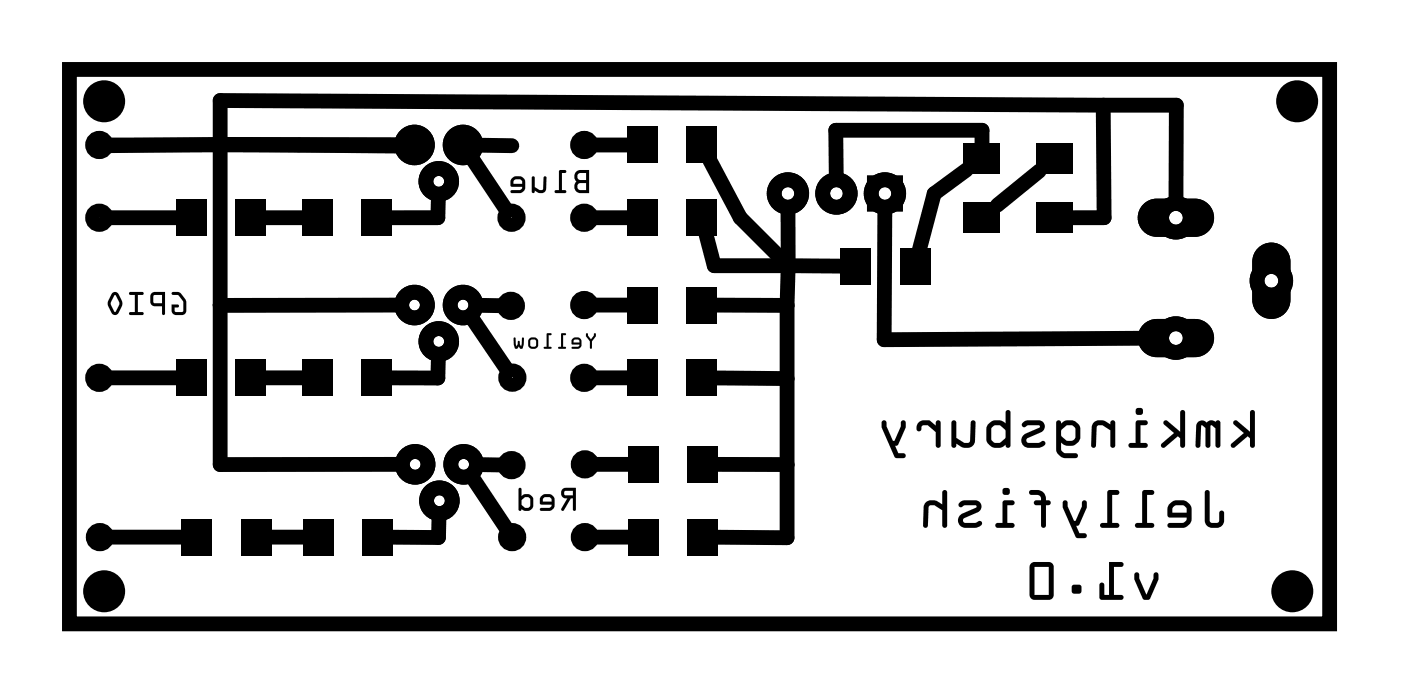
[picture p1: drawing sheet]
<svg xmlns="http://www.w3.org/2000/svg" width="73mm" height="36mm" viewBox="0 0 73 36" stroke-linecap="round" stroke-linejoin="round" font-family="sans-serif">
<!-- layer: Layer 1 -->
<g fill="none" stroke="#000" stroke-width=".78" stroke-linecap="butt">
<path d="M3.6 3.6h66v29.1h-66z"/>
<circle cx="5.2" cy="19.8" r=".35"/>
<circle cx="5.2" cy="7.6" r=".35"/>
<circle cx="5.2" cy="11.4" r=".35"/>
<circle cx="21.7" cy="16" r=".67"/>
<circle cx="21.7" cy="7.6" r=".67"/>
<circle cx="23" cy="17.9" r=".67"/>
<circle cx="23" cy="9.5" r=".67"/>
<circle cx="24.3" cy="7.6" r=".67"/>
<circle cx="24.3" cy="16" r=".67"/>
<circle cx="26.8" cy="16" r=".35"/>
<circle cx="26.8" cy="11.4" r=".35"/>
<circle cx="26.8" cy="19.8" r=".35"/>
<circle cx="30.6" cy="7.6" r=".35"/>
<circle cx="30.6" cy="11.4" r=".35"/>
<circle cx="30.6" cy="16" r=".35"/>
<circle cx="30.6" cy="19.8" r=".35"/>
<circle cx="41.3" cy="10.1" r=".72"/>
<circle cx="43.8" cy="10.1" r=".72"/>
<circle cx="46.3" cy="10.1" r=".72"/>
<circle cx="61.6" cy="17.7" r=".75"/>
<circle cx="61.6" cy="11.4" r=".75"/>
<circle cx="66.6" cy="14.7" r=".75"/>
<circle cx="5.2" cy="28.1" r=".35"/>
<circle cx="21.7" cy="24.3" r=".67"/>
<circle cx="23" cy="26.2" r=".67"/>
<circle cx="24.3" cy="24.3" r=".67"/>
<circle cx="26.8" cy="24.4" r=".35"/>
<circle cx="26.8" cy="28.1" r=".35"/>
<circle cx="30.6" cy="24.3" r=".35"/>
<circle cx="30.6" cy="28.1" r=".35"/>
</g>
<g fill="#000">
<path d="M9.2 10.4h1.6v2h-1.6zM12.3 10.4h1.6v2h-1.6zM15.8 10.4h1.6v2h-1.6zM18.9 10.4h1.6v2h-1.6zM32.8 15h1.6v1.9h-1.6zM32.8 10.4h1.6v2h-1.6zM32.8 6.6h1.6v1.9h-1.6zM35.9 15h1.6v1.9h-1.6zM35.9 10.4h1.6v2h-1.6zM35.9 6.6h1.6v1.9h-1.6zM44 13h1.6v1.9h-1.6zM47.1 13h1.6v1.9h-1.6z"/>
<path d="M50.5 10.6h1.9v1.6h-1.9zM50.5 7.5h1.9v1.6h-1.9zM54.3 10.6h1.9v1.6h-1.9zM54.3 7.5h1.9v1.6h-1.9zM9.2 18.8h1.6v1.9h-1.6zM9.5 27.2h1.6v1.9h-1.6zM12.3 18.8h1.6v1.9h-1.6zM12.6 27.2h1.6v1.9h-1.6zM15.8 18.8h1.6v1.9h-1.6zM15.9 27.2h1.6v1.9h-1.6zM18.9 18.8h1.6v1.9h-1.6zM19 27.2h1.6v1.9h-1.6z"/>
<path d="M32.8 18.8h1.6v1.9h-1.6zM32.9 27.2h1.6v1.9h-1.6zM32.9 23.4h1.6v1.9h-1.6zM35.9 18.8h1.6v1.9h-1.6zM36 27.2h1.6v1.9h-1.6zM36 23.4h1.6v1.9h-1.6z"/>
<path d="M9 15.3v.1l.4 .1 .2 .3v.5h-.1h-.4v-.2h.2l.1-.1-.4-.1 .1 .5 .5 .1 .2-.2a.83 .83 0 0 0-.3-.9l-.2-.1zM9 15.3h.4l.3 .4 .1 .6-.2 .2h-.5l-.1-.2v-.4l.4 .1-.1 .1h-.2l.1 .2h.3h.1v-.6l-.3-.2-.3-.1zM7.9 15.4v.5l.1 .1h.5v.4l.1 .1v-1.2zM7.9 15.4l.7-.1v1.2l-.1-.1v-.4h-.5l-.1-.1zM8.1 15.5l.4-.1v.5h-.4zM8.1 15.5v.4h.4v-.5zM6.8 15.3v.1h.3v.9h-.3v.1l.7 .1v-.2h-.3v-.9h.3v-.1zM6.8 15.3h.7v.1h-.3v.9h.3v.2l-.7-.1v-.1h.3v-.9h-.3zM5.9 15.4l-.3 .5 .2 .5a.2 .2 0 0 0 .4 0l.2-.6-.2-.4-.2-.1zM5.9 15.4l.1-.1 .2 .1 .2 .4-.2 .6a.21 .21 0 0 1-.4 0l-.2-.5zM6 15.4l.3 .5-.3 .4-.2-.4zM6 15.5l-.2 .4 .2 .4 .3-.4z"/>
<path d="M9 15.3v.1l.4 .1 .2 .3v.5h-.1h-.4v-.2h.2l.1-.1-.4-.1 .1 .5 .4 .1 .2-.1a.76 .76 0 0 0-.6-1.1zM7.9 15.4v.5l.1 .1h.5v.4l.1 .1v-1.2zM8.1 15.5l.4-.1v.5h-.4zM6.8 15.3v.1h.3v.9h-.3v.1l.7 .1v-.2h-.3v-.9h.3v-.1zM5.9 15.4l-.3 .5 .2 .5a.2 .2 0 0 0 .4 0l.2-.6-.2-.4-.2-.1zM6 15.4l.3 .5-.3 .4-.2-.4z"/>
<path d="M30.2 9l-.1 .3 .1 .2a.35 .35 0 0 0-.1 .4 .35 .35 0 0 0 .3 .2h.5v-1.2h-.5zM30.2 9l.2-.1h.5v1.2h-.5a.35 .35 0 0 1-.3-.2 .35 .35 0 0 1 .1-.4l-.1-.2zM30.3 9.6h.4v.4l-.4-.1zM30.3 9.6v.3l.4 .1v-.4zM30.3 9.1h.4v.3h-.4zM30.3 9.1v.3h.4v-.3zM29.3 8.9v1.1h-.2v.1h.5v-.1h-.2v-.9h.2l.1-.1zM29.3 8.9h.4l-.1 .2h-.2v.9h.2v.1h-.6l.1-.1h.2zM27.9 9.3v.8h.1v-.1l.2 .1a.28 .28 0 0 0 .4-.2v-.6h-.1l-.1 .6v.1l-.4-.2v-.5zM27.9 9.3h.1v.5l.3 .2 .1-.1 .1-.6h.1v.6a.34 .34 0 0 1-.3 .2 .34 .34 0 0 1-.3-.1v.1h-.1zM26.8 9.3v.5h.6l-.2 .2h-.4v.1h.6l.1-.3v-.4l-.3-.2zM26.8 9.3l.4-.1 .3 .2v.4l-.1 .3h-.6v-.1l.4-.1 .1-.1h-.5zM26.9 9.4h.4l.1 .2h-.5zM26.9 9.4v.2h.5l-.1-.2z"/>
<path d="M30.2 9l-.1 .3a.31 .31 0 0 1 0 .4v.2l.2 .2h.6v-1.2h-.5zM30.3 9.6h.4v.4l-.4-.1zM30.3 9.1h.4v.3h-.4zM29.3 8.9v1.1h-.2v.1h.5v-.1h-.2v-.9h.2l.1-.2zM27.9 9.3v.8h.1v-.1a.34 .34 0 0 0 .3 .1 .34 .34 0 0 0 .3-.2v-.6h-.1l-.1 .6v.1l-.4-.2v-.5zM26.8 9.3v.5h.6l-.2 .1-.4 .1v.1h.6l.1-.3v-.4l-.3-.2zM26.9 9.4h.4l.1 .2h-.5z"/>
<path d="M30.7 17.5v.1l.2 .3v.3l.1 .1v-.4l.2-.3v-.1h-.1l-.2 .3zM30.7 17.5h.1l.1 .3 .2-.3h.1v.1l-.2 .3v.4l-.1-.1v-.3l-.2-.3zM30 17.7l-.1 .3 .5 .1-.1 .1h-.3h-.1h.5l.1-.1-.1-.3-.1-.1zM30 17.7h.3l.1 .1 .1 .3-.1 .1h-.5h.1h.3v-.1l-.4-.1zM30.1 17.8h.2l.1 .1h-.4zM30.1 17.8l-.1 .1h.3v-.1zM29.4 17.5v.7h-.2l.4 .1v-.1h-.1v-.7h.1zM29.4 17.5h.2h-.1v.7h.1v.1l-.4-.1h.2zM28.6 17.5v.7h-.1l.4 .1v-.1h-.2v-.7h.2zM28.6 17.5h.3h-.2v.7h.2v.1l-.4-.1h.1zM27.6 18a.3 .3 0 0 0 .6 0 .3 .3 0 0 0-.6 0zM27.6 18a.3 .3 0 0 1 .6 0 .3 .3 0 0 1-.6 0zM27.8 17.8h.3l-.1 .3h-.2zM27.8 17.8v.3h.2l.1-.3zM26.9 17.7l.1 .5 .1 .1 .1-.2v.2h.2v-.6h-.1v.4l-.1-.3-.2 .3v-.4zM26.9 17.7h.1v.4l.2-.3 .1 .3v-.4h.1v.6h-.2v-.2l-.1 .2-.1-.1z"/>
<path d="M30.7 17.5v.1l.2 .3v.3l.1 .1v-.4l.2-.3v-.1h-.1l-.2 .3zM30 17.7l-.1 .3 .4 .1v.1h-.3h-.1h.5l.1-.1-.1-.3-.1-.1zM30.1 17.8h.2v.1h-.3zM29.4 17.5v.7h-.2l.4 .1v-.1h-.1v-.7h.1zM28.6 17.5v.7h-.1l.4 .1v-.1h-.2v-.7h.2zM27.6 18a.3 .3 0 0 0 .6 0 .3 .3 0 0 0-.6 0zM27.8 17.8h.3l-.1 .3h-.2zM26.9 17.7l.1 .5 .1 .1 .1-.2v.2h.2v-.6h-.1v.4l-.1-.3-.2 .3v-.4z"/>
<path d="M45.4 9.2v1.9h1.9v-1.9zM45.8 10.1a.5 .5 0 0 1 1 0 .5 .5 0 0 1-1 0z"/>
<path d="M45.4 9.2v1.9h1.9v-1.9zM45.8 10.1a.5 .5 0 0 1 1 0 .5 .5 0 0 1-1 0z"/>
<path d="M59.9 17a1 1 0 0 0-.2 1.1 1 1 0 0 0 .9 .6h2a1 1 0 0 0 1-1 1 1 0 0 0-1-1h-2l-.4 .1zM61.1 17.7a.5 .5 0 0 1 1 0 .5 .5 0 0 1-1 0z"/>
<path d="M59.9 10.7a1 1 0 0 0-.2 1.1 1 1 0 0 0 .9 .6h2a1 1 0 0 0 1-1 1 1 0 0 0-1-1h-2l-.4 .1zM61.1 11.4a.5 .5 0 0 1 1 0 .5 .5 0 0 1-1 0z"/>
<path d="M59.9 17a1 1 0 0 0-.2 1.1 1 1 0 0 0 .9 .6h2a1 1 0 0 0 1-1 1 1 0 0 0-1-1h-2l-.4 .1zM61.1 17.7a.5 .5 0 0 1 1 0 .5 .5 0 0 1-1 0z"/>
<path d="M59.9 10.7a1 1 0 0 0-.2 1.1 1 1 0 0 0 .9 .6h2a1 1 0 0 0 1-1 1 1 0 0 0-1-1h-2l-.4 .1zM61.1 11.4a.5 .5 0 0 1 1 0 .5 .5 0 0 1-1 0z"/>
<path d="M65.9 13l-.2 .3-.1 .4v2a1 1 0 0 0 1 1 1 1 0 0 0 1-1v-2a1 1 0 0 0-.6-.9 1 1 0 0 0-1.1 .2zM66.1 14.7a.5 .5 0 0 1 1 0 .5 .5 0 0 1-1 0z"/>
<path d="M65.9 13l-.2 .3-.1 .4v2a1 1 0 0 0 1 1 1 1 0 0 0 1-1v-2a1 1 0 0 0-.6-.9 1 1 0 0 0-1.1 .2zM66.1 14.7a.5 .5 0 0 1 1 0 .5 .5 0 0 1-1 0z"/>
<path d="M29.5 25.6a.28 .28 0 0 0-.1 .3 .28 .28 0 0 0 .3 .2l-.3 .6h.1l.4-.6h.1v.6h.1l.1-1.2zM29.5 25.6l.7-.1-.1 1.2h-.1v-.6h-.1l-.4 .6h-.1l.3-.6a.28 .28 0 0 1-.3-.2 .28 .28 0 0 1 .1-.3zM29.6 25.7h.4v.2h-.4zM29.6 25.7v.2h.4v-.2zM28.4 26l-.1 .4 .6 .1-.1 .1h-.5v.1h.6l.1-.2v-.5l-.2-.1zM28.4 26l.4-.1 .2 .1v.5l-.1 .2h-.6v-.1h.5l.1-.1-.6-.1zM28.5 26.1l.3-.1 .1 .3h-.5zM28.5 26.1l-.1 .2h.5l-.1-.3zM27.2 25.6v1.1h.1v-.1l.2 .1h.2l.2-.1v-.6l-.3-.1-.3 .1v-.4zM27.2 25.6h.1v.4l.3-.1 .3 .1v.6l-.2 .1h-.2l-.2-.1v.1h-.1zM27.3 26.2l.2-.2 .2 .1v.4l-.2 .1-.2-.1zM27.3 26.2v.3l.2 .1 .2-.1v-.4l-.2-.1z"/>
<path d="M29.5 25.6a.28 .28 0 0 0-.1 .3 .28 .28 0 0 0 .3 .2l-.3 .6h.1l.4-.6h.1v.6h.1l.1-1.2zM29.6 25.7h.4v.2h-.4zM28.4 26l-.1 .4 .6 .1-.1 .1h-.5v.1h.6l.1-.2v-.5l-.2-.1zM28.5 26.1l.3-.1 .1 .3h-.5zM27.2 25.6v1.1h.1v-.1l.2 .1h.2l.2-.1v-.6l-.3-.1-.3 .1v-.4zM27.3 26.2l.2-.2 .2 .1v.4l-.2 .1-.2-.1z"/>
<path d="M59.4 30v.4l.4 .9 .2 .1 .2-.1 .5-.9v-.3a.13 .13 0 0 0-.2-.1 .13 .13 0 0 0-.1 .1v.2l-.4 .8-.3-.8v-.3zM59.4 30h.3v.3l.3 .8 .4-.8v-.2a.13 .13 0 0 1 .1-.1 .13 .13 0 0 1 .2 .1v.3l-.5 .9-.2 .1-.2-.1-.4-1zM58.1 29.4v1.8h-.3v-.6a.13 .13 0 0 0-.1-.1 .13 .13 0 0 0-.1 .1v.7l.1 .1h1a.13 .13 0 0 0 .1-.1 .13 .13 0 0 0-.1-.1h-.4v-1.5h.4a.13 .13 0 0 0 .1-.1 .13 .13 0 0 0-.1-.2zM58.1 29.4h.6a.13 .13 0 0 1 .1 .2 .13 .13 0 0 1-.1 .1h-.4v1.5l.4-.1a.13 .13 0 0 1 .1 .2 .13 .13 0 0 1-.1 .1h-1.1v-.8a.13 .13 0 0 1 .1-.1 .13 .13 0 0 1 .1 .1v.6h.3zM56.2 30.6v.4h.4v-.4zM56.2 30.6h.4v.4h-.4zM54 29.5l-.1 .2v1.5l.3 .2h.8l.2-.2v-1.6l-.3-.2h-.7zM54 29.5l.2-.1h.7l.3 .2v1.6l-.2 .2h-.8l-.3-.2v-1.5zM54.2 29.7h.7v1.5h-.7zM54.2 29.7v1.5h.7v-1.5z"/>
<path d="M59.4 30v.4l.4 .9 .2 .1 .2-.1 .5-.9v-.3a.13 .13 0 0 0-.2-.1 .13 .13 0 0 0-.1 .1v.2l-.4 .8-.3-.8v-.3zM58.1 29.4v1.8h-.3v-.6a.13 .13 0 0 0-.1-.1 .13 .13 0 0 0-.1 .1v.8h1.1a.13 .13 0 0 0 .1-.1 .13 .13 0 0 0-.1-.1h-.4v-1.5h.4a.13 .13 0 0 0 .1-.1 .13 .13 0 0 0-.1-.2zM56.2 30.6v.4h.4v-.4zM54 29.5l-.1 .2v1.5l.3 .2h.8l.2-.2v-1.6l-.3-.2h-.7zM54.2 29.7h.7v1.5h-.7z"/>
<path d="M63.1 25.7v1.6a.52 .52 0 0 0 .5 .4 .52 .52 0 0 0 .5-.4v-.4a.13 .13 0 0 0-.1-.2 .13 .13 0 0 0-.1 .2l-.1 .4h-.4v-1.5l-.1-.1zM63.1 25.7h.2l.1 .1v1.5h.4l.1-.4a.13 .13 0 0 1 .1-.2 .13 .13 0 0 1 .1 .2v.4a.52 .52 0 0 1-.5 .4 .52 .52 0 0 1-.5-.4zM61.3 26.4l-.2 .3 .1 .4h1v.1l-.2 .2h-.7a.13 .13 0 0 0-.2 .1 .13 .13 0 0 0 .2 .1h.7l.3-.1a1.05 1.05 0 0 0 .1-.9l-.2-.3a.63 .63 0 0 0-.6-.1zM61.3 26.4l.2-.2h.6l.3 .4a1.06 1.06 0 0 1-.1 .9l-.3 .1h-.7a.13 .13 0 0 1-.2-.1 .13 .13 0 0 1 .2-.1h.7l.1-.1 .1-.2h-1l-.1-.4zM61.5 26.5h.5l.1 .1 .1 .2h-.8zM61.5 26.5l-.1 .3h.8l-.1-.2-.1-.1zM59.9 25.7l-.1 1.7h-.2a.13 .13 0 0 0-.2 .1 .13 .13 0 0 0 .2 .1h.7a.13 .13 0 0 0 .2-.1 .13 .13 0 0 0-.2-.1h-.2v-1.5h.2a.13 .13 0 0 0 .2-.1 .13 .13 0 0 0-.2-.1zM59.9 25.7h.4a.13 .13 0 0 1 .2 .1 .13 .13 0 0 1-.2 .1h-.2v1.5h.2a.13 .13 0 0 1 .2 .1 .13 .13 0 0 1-.2 .1h-.7a.13 .13 0 0 1-.2-.1 .13 .13 0 0 1 .2-.1h.2zM58 25.7v1.7h-.3a.13 .13 0 0 0-.1 .1 .13 .13 0 0 0 .1 .1h.8a.13 .13 0 0 0 .1-.1 .13 .13 0 0 0-.1-.1h-.3v-1.5h.3a.13 .13 0 0 0 .1-.1 .13 .13 0 0 0-.1-.1zM58 25.7h.5a.13 .13 0 0 1 .1 .1 .13 .13 0 0 1-.1 .1h-.3v1.5h.3a.13 .13 0 0 1 .1 .1 .13 .13 0 0 1-.1 .1h-.8a.13 .13 0 0 1-.1-.1 .13 .13 0 0 1 .1-.1h.3zM55.7 26.2v.4l.6 1.5 .5 .1a.13 .13 0 0 0 .1-.2 .13 .13 0 0 0-.1-.1h-.3l-.1-.4h.1l.4-.9v-.3a.13 .13 0 0 0-.1-.1 .13 .13 0 0 0-.1 .1v.2l-.4 .8-.4-.8v-.2zM55.7 26.2l.2 .1v.2l.4 .8 .4-.8v-.2a.13 .13 0 0 1 .1-.1 .13 .13 0 0 1 .1 .1v.3l-.4 .9h-.1l.1 .4h.3a.13 .13 0 0 1 .1 .1 .13 .13 0 0 1-.1 .2l-.5-.1-.6-1.5zM53.9 25.7l.1 .2 .5 .1v.2h-.2a.13 .13 0 0 0-.2 .1 .13 .13 0 0 0 .2 .1h.2v1.1a.13 .13 0 0 0 .2 .1 .13 .13 0 0 0 .1-.1v-1.1h.1a.13 .13 0 0 0 .1-.1 .13 .13 0 0 0-.1-.1h-.1a.55 .55 0 0 0-.8-.5zM53.9 25.7a.56 .56 0 0 1 .9 .5h.1a.13 .13 0 0 1 .1 .1 .13 .13 0 0 1-.1 .2h-.1v1a.13 .13 0 0 1-.1 .1 .13 .13 0 0 1-.2-.1v-1h-.2a.14 .14 0 0 1-.2-.2 .13 .13 0 0 1 .2-.1h.2v-.2l-.5-.1zM52.5 26.2v1.2h-.2a.13 .13 0 0 0-.2 .1 .13 .13 0 0 0 .2 .1h.7a.13 .13 0 0 0 .1-.1 .13 .13 0 0 0-.1-.1h-.2v-1h.2a.13 .13 0 0 0 .1-.1 .13 .13 0 0 0-.1-.1zM52.5 26.2h.5a.13 .13 0 0 1 .1 .1 .13 .13 0 0 1-.1 .2h-.2v.9h.2a.13 .13 0 0 1 .1 .1 .13 .13 0 0 1-.1 .1h-.7a.13 .13 0 0 1-.2-.1 .13 .13 0 0 1 .2-.1h.2zM52.5 25.7a.2 .2 0 0 0 .4 0 .2 .2 0 0 0-.4 0zM52.5 25.7a.2 .2 0 0 1 .4 0 .2 .2 0 0 1-.4 0zM50.2 26.4a.14 .14 0 0 0 .1 .2 .14 .14 0 0 0 .2-.1l.6-.1 .1 .1-.9 .4-.1 .4a.39 .39 0 0 0 .4 .3h.4l.4-.1a.14 .14 0 0 0 0-.2 .16 .16 0 0 0-.3 .1h-.5l-.2-.2 .1-.1 .7-.3a.33 .33 0 0 0 .2-.3 .33 .33 0 0 0-.3-.3h-.6zM50.2 26.4a.97 .97 0 0 1 1.1-.1l.1 .2-.1 .3-.8 .3-.1 .1 .2 .2h.5a.16 .16 0 0 1 .3-.1 .15 .15 0 0 1 0 .2 .94 .94 0 0 1-1 .1 .39 .39 0 0 1-.2-.3 .39 .39 0 0 1 .2-.4l.8-.4h-.1h-.6a.17 .17 0 0 1-.2 .1 .17 .17 0 0 1-.1-.2zM48.5 26.3l-.1 .3-.1 .9a.13 .13 0 0 0 .2 .1 .13 .13 0 0 0 .1-.1v-.9l.2-.2h.1l.5 .3v.8a.13 .13 0 0 0 .1 .1 .13 .13 0 0 0 .1-.1v-1.7a.13 .13 0 0 0-.1-.1 .13 .13 0 0 0-.1 .1v.6l-.5-.2zM48.5 26.3l.4-.1 .5 .2v-.6a.13 .13 0 0 1 .1-.1 .13 .13 0 0 1 .1 .1v1.7a.13 .13 0 0 1-.1 .1 .13 .13 0 0 1-.1-.1v-.8l-.5-.2h-.1l-.2 .1v.9a.13 .13 0 0 1-.1 .1 .13 .13 0 0 1-.2-.1l.1-.9z"/>
<path d="M63.1 25.7v1.6a.52 .52 0 0 0 .5 .4 .52 .52 0 0 0 .5-.4v-.4a.13 .13 0 0 0-.1-.2 .13 .13 0 0 0-.1 .2l-.1 .4h-.4v-1.5l-.1-.1zM61.3 26.4l-.2 .3 .1 .4h1v.1l-.2 .2h-.7a.13 .13 0 0 0-.2 .1 .13 .13 0 0 0 .2 .1h.7l.3-.1a1.05 1.05 0 0 0 .1-.9l-.1-.3a.63 .63 0 0 0-.7-.1zM61.5 26.5h.5l.1 .1 .1 .2h-.8zM59.9 25.7l-.1 1.7h-.2a.13 .13 0 0 0-.2 .1 .13 .13 0 0 0 .2 .1h.7a.13 .13 0 0 0 .2-.1 .13 .13 0 0 0-.2-.1h-.2v-1.5h.2a.13 .13 0 0 0 .2-.1 .13 .13 0 0 0-.2-.1zM58 25.7v1.7h-.3a.13 .13 0 0 0-.1 .1 .13 .13 0 0 0 .1 .1h.8a.13 .13 0 0 0 .1-.1 .13 .13 0 0 0-.1-.1h-.3v-1.5h.3a.13 .13 0 0 0 .1-.1 .13 .13 0 0 0-.1-.1zM55.7 26.2v.4l.6 1.5 .5 .1a.13 .13 0 0 0 .1-.2 .13 .13 0 0 0-.1-.1h-.3l-.1-.4h.1l.4-.9v-.3a.13 .13 0 0 0-.1-.1 .13 .13 0 0 0-.1 .1v.2l-.4 .8-.4-.8v-.2zM53.9 25.7l.1 .2 .5 .1v.2h-.2a.13 .13 0 0 0-.2 .1 .14 .14 0 0 0 .2 .2h.2v1a.13 .13 0 0 0 .2 .1 .13 .13 0 0 0 .1-.1v-1h.1a.13 .13 0 0 0 .1-.2 .13 .13 0 0 0-.1-.1h-.1a.56 .56 0 0 0-.9-.5zM52.5 26.2v1.2h-.2a.13 .13 0 0 0-.2 .1 .13 .13 0 0 0 .2 .1h.7a.13 .13 0 0 0 .1-.1 .13 .13 0 0 0-.1-.1h-.2v-.9h.2a.13 .13 0 0 0 .1-.2 .13 .13 0 0 0-.1-.1zM52.5 25.7a.2 .2 0 0 0 .4 0 .2 .2 0 0 0-.4 0zM50.2 26.4a.14 .14 0 0 0 .1 .2 .14 .14 0 0 0 .2-.1h.6h.1l-.8 .4a.39 .39 0 0 0-.2 .4 .39 .39 0 0 0 .4 .3h.4l.4-.1a.17 .17 0 0 0-.1-.2 .17 .17 0 0 0-.2 .1h-.6l-.1-.2 .1-.1 .7-.3a.33 .33 0 0 0 .2-.3 .33 .33 0 0 0-.3-.3h-.6zM48.5 26.3l-.1 .3-.1 .9a.13 .13 0 0 0 .2 .1 .13 .13 0 0 0 .1-.1v-.9l.2-.1h.1l.5 .2v.8a.13 .13 0 0 0 .1 .1 .13 .13 0 0 0 .1-.1v-1.7a.13 .13 0 0 0-.1-.1 .13 .13 0 0 0-.1 .1v.6l-.5-.2z"/>
<path d="M64.6 22v.2l.6 .5-.7 .5a.13 .13 0 0 0 0 .2 .13 .13 0 0 0 .2 0l.6-.6 .2 .1v.4a.13 .13 0 0 0 .1 .1 .13 .13 0 0 0 .1-.1v-1.7a.13 .13 0 0 0-.1-.1 .13 .13 0 0 0-.1 .1v1l-.7-.6zM64.6 22h.2l.7 .6v-1a.13 .13 0 0 1 .1-.1 .13 .13 0 0 1 .1 .1v1.7a.13 .13 0 0 1-.1 .1 .13 .13 0 0 1-.1-.1v-.4l-.2-.1-.6 .6a.13 .13 0 0 1-.2 0 .13 .13 0 0 1 0-.2l.6-.5-.5-.5zM62.7 22.1v.2l-.1 1a.13 .13 0 0 0 .1 .1 .13 .13 0 0 0 .2-.1v-1l.2 .1v.9a.13 .13 0 0 0 .2 .1 .13 .13 0 0 0 .1-.1l.1-1 .2 .1v.9a.13 .13 0 0 0 .1 .1 .13 .13 0 0 0 .1-.1v-1.2a.13 .13 0 0 0-.1-.1 .13 .13 0 0 0-.1 .1 .31 .31 0 0 0-.5 0l-.2-.1zM62.7 22.1l.3-.1 .2 .1a.31 .31 0 0 1 .5 0 .13 .13 0 0 1 .1-.1 .13 .13 0 0 1 .1 .1v1.2a.13 .13 0 0 1-.1 .1 .13 .13 0 0 1-.1-.1v-.9l-.2-.1h-.1v1a.13 .13 0 0 1-.1 .1 .13 .13 0 0 1-.2-.1v-.9l-.1-.1-.1 1a.13 .13 0 0 1-.2 .1 .13 .13 0 0 1-.1-.1l.1-1zM61 22v.2l.5 .5-.6 .5a.13 .13 0 0 0-.1 .2 .13 .13 0 0 0 .2 0l.7-.6 .1 .1v.4a.13 .13 0 0 0 .1 .1 .13 .13 0 0 0 .2-.1v-1.7a.13 .13 0 0 0-.2-.1 .13 .13 0 0 0-.1 .1v1l-.7-.6zM61 22h.1l.7 .6v-1a.13 .13 0 0 1 .1-.1 .13 .13 0 0 1 .2 .1v1.7a.13 .13 0 0 1-.2 .1 .13 .13 0 0 1-.1-.1v-.4l-.1-.1-.7 .6a.13 .13 0 0 1-.2 0 .13 .13 0 0 1 0-.2l.7-.5-.5-.5zM59.5 22v1.2h-.3a.13 .13 0 0 0-.1 .1 .13 .13 0 0 0 .1 .1h.8a.13 .13 0 0 0 .1-.1 .13 .13 0 0 0-.1-.1h-.3v-.9h.3a.13 .13 0 0 0 .1-.2 .13 .13 0 0 0-.1-.1zM59.5 22h.5a.13 .13 0 0 1 .1 .1 .13 .13 0 0 1-.1 .2h-.3v.9h.3a.13 .13 0 0 1 .1 .1 .13 .13 0 0 1-.1 .1h-.8a.13 .13 0 0 1-.1-.1 .13 .13 0 0 1 .1-.1h.3zM59.5 21.6a.2 .2 0 0 0 .4 0 .2 .2 0 0 0-.4 0zM59.5 21.5a.2 .2 0 0 1 .4 0 .2 .2 0 0 1-.4 0zM57.3 22.1l-.1 .3-.1 .9a.13 .13 0 0 0 .2 .1 .13 .13 0 0 0 .1-.1v-.9l.2-.1h.1l.5 .2v.8a.13 .13 0 0 0 .1 .1 .13 .13 0 0 0 .1-.1v-1.2a.13 .13 0 0 0-.1-.1 .13 .13 0 0 0-.1 .1v.1l-.5-.2zM57.3 22.1l.4-.1 .5 .2v-.1a.13 .13 0 0 1 .1-.1 .13 .13 0 0 1 .1 .1v1.2a.13 .13 0 0 1-.1 .1 .13 .13 0 0 1-.1-.1v-.8l-.5-.2h-.1l-.2 .1v.9a.13 .13 0 0 1-.1 .1 .13 .13 0 0 1-.2-.1l.1-.9zM55.4 22l-.1 1.7 .4 .3h.6a.13 .13 0 0 0 .2-.1 .14 .14 0 0 0-.2-.2h-.6l-.1-.1v-.4l.3 .1h.3l.2-.1 .2-.3v-.6l-.2-.2-.3-.1h-.3l-.2 .2a.13 .13 0 0 0-.1-.2 .13 .13 0 0 0-.1 0zM55.4 22a.13 .13 0 0 1 .1 0 .13 .13 0 0 1 .1 .2l.2-.2h.3l.3 .1 .2 .2v.6l-.1 .3-.4 .1h-.3l-.2-.1v.4l.1 .1h.6a.14 .14 0 0 1 .2 .2 .13 .13 0 0 1-.2 .1h-.6l-.4-.3zM55.6 22.5l.3-.2h.3l.1 .2v.4l-.2 .2h-.3l-.2-.3zM55.6 22.5v.3l.2 .3h.3l.2-.2v-.4l-.1-.2h-.3zM53.5 22.2a.14 .14 0 0 0 .1 .2 .14 .14 0 0 0 .2-.1h.6h.1l-.9 .5-.1 .3a.39 .39 0 0 0 .4 .3h.5l.3-.1a.14 .14 0 0 0 0-.2 .14 .14 0 0 0-.2 .1h-.6l-.1-.1v-.2l.7-.3a.33 .33 0 0 0 .2-.3 .33 .33 0 0 0-.3-.3h-.5zM53.5 22.2a.97 .97 0 0 1 1.1-.1l.1 .2-.1 .3-.8 .3v.2l.1 .1h.6a.15 .15 0 0 1 .2-.1 .15 .15 0 0 1 0 .2 .88 .88 0 0 1-1.2-.1v-.3l.1-.1 .9-.5h-.1h-.5a.17 .17 0 0 1-.2 .1 .17 .17 0 0 1-.2-.2zM51.8 22.2a1.02 1.02 0 0 0-.1 .8l.1 .3a.63 .63 0 0 0 .9 0 .13 .13 0 0 0 .1 .1 .13 .13 0 0 0 .1-.1v-1.7a.13 .13 0 0 0-.1-.1 .13 .13 0 0 0-.1 .1v.6a.67 .67 0 0 0-.7-.2zM51.8 22.2l.2-.2a.67 .67 0 0 1 .7 .2v-.6a.13 .13 0 0 1 .1-.1 .13 .13 0 0 1 .1 .1v1.7a.13 .13 0 0 1-.1 .1 .13 .13 0 0 1-.1-.1 .61 .61 0 0 1-.8 .1l-.2-.4a1.02 1.02 0 0 1 .1-.8zM52 22.4l.1-.1h.3l.3 .2v.4l-.3 .3h-.3l-.2-.2zM52 22.4l-.1 .6 .2 .2h.3l.3-.3v-.4l-.3-.2h-.3zM49.9 22l-.1 1.3a.13 .13 0 0 0 .2 .1 .13 .13 0 0 0 .1-.1v-.1l.2 .2a.49 .49 0 0 0 .8-.3v-1a.13 .13 0 0 0-.1-.1 .13 .13 0 0 0-.2 .1v1l-.3 .1-.4-.3v-.8zM49.9 22l.2 .1v.8l.4 .3 .3-.1v-1a.13 .13 0 0 1 .2-.1 .13 .13 0 0 1 .1 .1v1a.55 .55 0 0 1-.5 .4 .55 .55 0 0 1-.5-.3v.1a.13 .13 0 0 1-.1 .1 .13 .13 0 0 1-.2-.1zM48.1 22.1l-.1 .3a.14 .14 0 0 0 .1 .2 .14 .14 0 0 0 .2-.2v-.1h.3l.4 .3v.7a.13 .13 0 0 0 .1 .1 .13 .13 0 0 0 .2-.1v-1.2a.13 .13 0 0 0-.2-.1 .13 .13 0 0 0-.1 .1v.2l-.3-.3h-.3zM48.1 22.1l.3-.1h.3l.3 .3v-.2a.13 .13 0 0 1 .1-.1 .13 .13 0 0 1 .2 .1v1.2a.13 .13 0 0 1-.2 .1 .13 .13 0 0 1-.1-.1v-.7l-.4-.3h-.3a.2 .2 0 0 1-.1 .2 .2 .2 0 0 1-.2 0v-.1zM46.2 22v.4l.6 1.5 .5 .1a.13 .13 0 0 0 .1-.1 .13 .13 0 0 0-.1-.2h-.3l-.1-.4h.1l.4-.9v-.3a.13 .13 0 0 0-.1-.1 .13 .13 0 0 0-.1 .1v.2l-.4 .8-.4-.8v-.2zM46.2 22l.2 .1v.2l.4 .8 .4-.8v-.2a.13 .13 0 0 1 .1-.1 .13 .13 0 0 1 .1 .1v.3l-.3 .9h-.2l.1 .4h.3a.13 .13 0 0 1 .1 .2 .13 .13 0 0 1-.1 .1l-.5-.1-.6-1.5z"/>
<path d="M64.6 22v.2l.5 .5-.6 .5a.13 .13 0 0 0 0 .2 .13 .13 0 0 0 .2 0l.6-.6 .2 .1v.4a.13 .13 0 0 0 .1 .1 .13 .13 0 0 0 .1-.1v-1.7a.13 .13 0 0 0-.1-.1 .13 .13 0 0 0-.1 .1v1l-.7-.6zM62.7 22.1v.2l-.1 1a.13 .13 0 0 0 .1 .1 .13 .13 0 0 0 .2-.1v-1l.2 .1v.9a.13 .13 0 0 0 .2 .1 .13 .13 0 0 0 .1-.1l.1-1 .2 .1v.9a.13 .13 0 0 0 .1 .1 .13 .13 0 0 0 .1-.1v-1.2a.13 .13 0 0 0-.1-.1 .13 .13 0 0 0-.1 .1 .31 .31 0 0 0-.5 0l-.2-.1zM61 22v.2l.5 .5-.7 .5a.13 .13 0 0 0 0 .2 .13 .13 0 0 0 .2 0l.7-.6 .1 .1v.4a.13 .13 0 0 0 .1 .1 .13 .13 0 0 0 .2-.1v-1.7a.13 .13 0 0 0-.2-.1 .13 .13 0 0 0-.1 .1v1l-.7-.6zM59.5 22v1.2h-.3a.13 .13 0 0 0-.1 .1 .13 .13 0 0 0 .1 .1h.8a.13 .13 0 0 0 .1-.1 .13 .13 0 0 0-.1-.1h-.3v-.9h.3a.13 .13 0 0 0 .1-.2 .13 .13 0 0 0-.1-.1zM59.5 21.6a.2 .2 0 0 0 .4 0 .2 .2 0 0 0-.4 0zM57.3 22.1l-.1 .3-.1 .9a.13 .13 0 0 0 .2 .1 .13 .13 0 0 0 .1-.1v-.9l.2-.1h.1l.5 .2v.8a.13 .13 0 0 0 .1 .1 .13 .13 0 0 0 .1-.1v-1.2a.13 .13 0 0 0-.1-.1 .13 .13 0 0 0-.1 .1v.1l-.5-.2zM55.4 22l-.1 1.7 .4 .3h.6a.13 .13 0 0 0 .2-.1 .14 .14 0 0 0-.2-.2h-.6l-.1-.1v-.4l.3 .1h.3l.2-.1 .2-.3-.1-.6-.3-.3h-.4l-.2 .2-.1-.2zM55.6 22.5l.3-.2h.3l.1 .2v.4l-.2 .2h-.3l-.2-.3zM53.5 22.2a.14 .14 0 0 0 .1 .2 .14 .14 0 0 0 .2-.1h.6h.1l-.8 .4a.39 .39 0 0 0-.2 .4 .39 .39 0 0 0 .4 .3h.5l.3-.1a.17 .17 0 0 0-.1-.2 .17 .17 0 0 0-.2 .1h-.6v-.1v-.2l.7-.3a.33 .33 0 0 0 .2-.3 .33 .33 0 0 0-.3-.3h-.5zM51.8 22.2a1.02 1.02 0 0 0-.1 .8l.1 .3a.58 .58 0 0 0 .8 .1l.1-.1a.13 .13 0 0 0 .1 .1 .13 .13 0 0 0 .1-.1v-1.7a.13 .13 0 0 0-.1-.1 .13 .13 0 0 0-.1 .1v.6a.67 .67 0 0 0-.7-.2zM52 22.4l.1-.1h.3l.3 .2v.4l-.3 .3h-.3l-.2-.2zM49.9 22l-.1 1.3a.13 .13 0 0 0 .2 .1 .13 .13 0 0 0 .1-.1v-.1a.55 .55 0 0 0 .5 .3 .55 .55 0 0 0 .5-.4v-1a.13 .13 0 0 0-.1-.1 .13 .13 0 0 0-.2 .1v1l-.3 .1-.4-.3v-.8zM48.1 22.1l-.1 .3a.14 .14 0 0 0 .1 .2 .14 .14 0 0 0 .2-.2v-.1h.3l.4 .3v.7a.13 .13 0 0 0 .1 .1 .13 .13 0 0 0 .2-.1v-1.2a.13 .13 0 0 0-.2-.1 .13 .13 0 0 0-.1 .1v.2l-.3-.3h-.3zM46.2 22v.4l.6 1.5 .5 .1a.13 .13 0 0 0 .1-.1 .13 .13 0 0 0-.1-.2h-.3l-.1-.4h.1l.4-.9v-.3a.13 .13 0 0 0-.1-.1 .13 .13 0 0 0-.1 .1v.2l-.4 .8-.4-.8v-.2z"/>
</g>
<g fill="#000">
<circle cx="5.5" cy="5.3" r="1.1"/>
<circle cx="67.9" cy="5.3" r="1.1"/>
<circle cx="5.5" cy="31" r="1.1"/>
<circle cx="67.7" cy="31" r="1.1"/>
</g>
<g fill="none" stroke="#000" stroke-width=".78">
<path d="M5.7 7.6h.1M5.7 19.8h3.7M5.7 11.4h3.7M11.5 7.6h9.5h-15.3M11.5 7.6h-5.8M11.5 7.6l10.3 .1M13.8 19.8h2.2M13.8 11.4h2.2M21 16h-9.5M23 10.2l-.1 1.2h-2.5M23 18.6l-.1 1.2h-2.5M24.3 7.6h2.5"/>
<path d="M24.6 8.2l1.9 2.8M24.6 16.5l2 2.9M24.9 16h1.4M31.1 11.4h1.9M31.1 7.6h1.9M31.1 19.8h1.9M31.1 16h1.9M37 12.2l.4 1.7h3.9M37.2 8.4l1.6 3 2.5 2.5M37.4 16h3.8M37.4 19.8h3.8M41.2 16v12.2l-3.8-.1"/>
<path d="M41.3 10.9v3M41.3 13.9h2.9M41.3 13.9l-.1 2.1M46.3 10.9v6.9l14.5-.1M50.6 8.9l-1.7 1.2-.8 3M51.4 7.6v-.8h-7.6v2.5M54.4 9l-2.2 1.7M57.8 5.5v5.9h-1.8M57.8 5.5h3.8v5.1M57.8 5.5l-46.3-.2v19h9.6M5.7 28.1h4M14.1 28.1h1.9"/>
<path d="M23 26.9v1.2h-2.6M24.7 24.9l1.9 2.8M25 24.3h1.3M31.1 24.3h1.9M31.1 28.1h1.9M37.4 24.3h3.8"/>
</g>
</svg>
